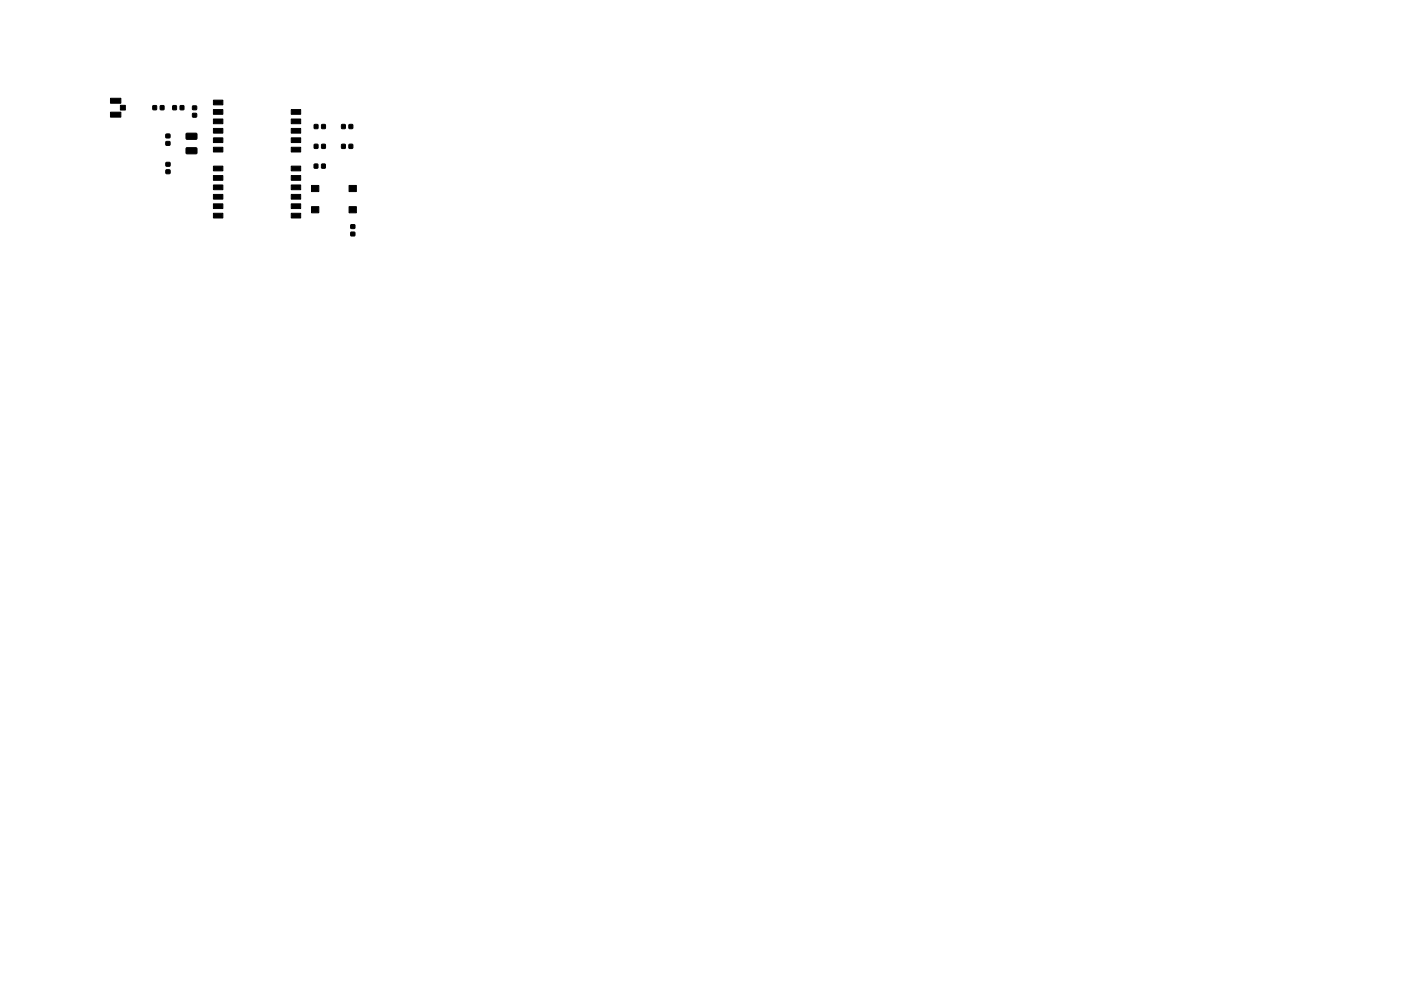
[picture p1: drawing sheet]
<svg xmlns="http://www.w3.org/2000/svg" width="297mm" height="210mm" viewBox="0 0 297 210" stroke-linecap="round" stroke-linejoin="round" font-family="sans-serif">
<g fill="#000" stroke="#000" stroke-width=".21">
<path d="M23.4 20.8h2.2v1.1h-2.2zM23.4 23.8h2.2v1h-2.2zM25.5 22.3h1.1v1h-1.1zM32.4 22.4l.8 .1v.8l-.8-.1zM34 22.4l.8 .1-.1 .8-.7-.1zM35.2 30h.8v.8h-.8zM35.2 28.5h.8v.7h-.8zM35.2 34.5h.8v.7h-.8zM35.2 36.1h.8v.7h-.8zM36.6 22.4l.8 .1v.8l-.8-.1zM38.2 22.4l.8 .1-.1 .8-.7-.1zM40.8 22.5h.8l.1 .7-.8 .1z"/>
<path d="M40.8 24.1h.8l.1 .7h-.8zM39.5 28.3h2.1l.2 .2-.1 .9-.2 .2-1.9-.1-.2-.2zM39.5 31.4h2.1l.2 .1-.1 1-.2 .1h-1.9l-.2-.2zM45.3 21.2h2v1h-2zM45.3 23.2h2v1h-2zM45.3 25.2h2v1h-2zM45.3 27.2h2v1h-2zM45.3 29.2h2v1h-2zM45.3 31.2h2v1h-2zM45.3 35.2h2v1h-2zM45.3 37.2h2v1h-2zM61.7 37.2h2v1h-2z"/>
<path d="M61.7 35.2h2v1h-2zM61.7 31.2h2v1h-2zM61.7 29.2h2v1h-2zM61.7 27.2h2v1h-2zM61.7 25.2h2v1h-2zM61.7 23.2h2v1h-2zM66.6 34.8l.8 .1v.8l-.8-.1zM66.6 26.4l.8 .1v.8l-.8-.1zM66.6 30.6h.8v.9h-.8zM68.2 34.8l.8 .1-.1 .8-.7-.1zM68.2 26.4l.8 .1-.1 .8-.7-.1zM68.2 30.6h.8v.9h-.8z"/>
<path d="M72.4 26.4l.8 .1v.8l-.8-.1zM72.4 30.6h.8v.9h-.8zM74 26.4l.8 .1-.1 .8-.7-.1zM74 30.6l.8 .1-.1 .8-.7-.1zM45.3 39.2h2v1h-2zM45.3 41.2h2v1h-2zM45.3 43.2h2v1h-2zM45.3 45.2h2v1h-2zM61.7 45.2h2v1h-2zM61.7 43.2h2v1h-2zM61.7 41.2h2v1h-2zM61.7 39.2h2v1h-2z"/>
<path d="M66 43.8h1.6v1.3h-1.6zM66 39.3h1.6v1.3h-1.6zM74 39.3h1.6v1.3h-1.6zM74 43.8h1.6v1.3h-1.6zM74.4 47.7h.8v.7l-.8 .1zM74.4 49.3h.8v.7h-.8z"/>
</g>
</svg>
